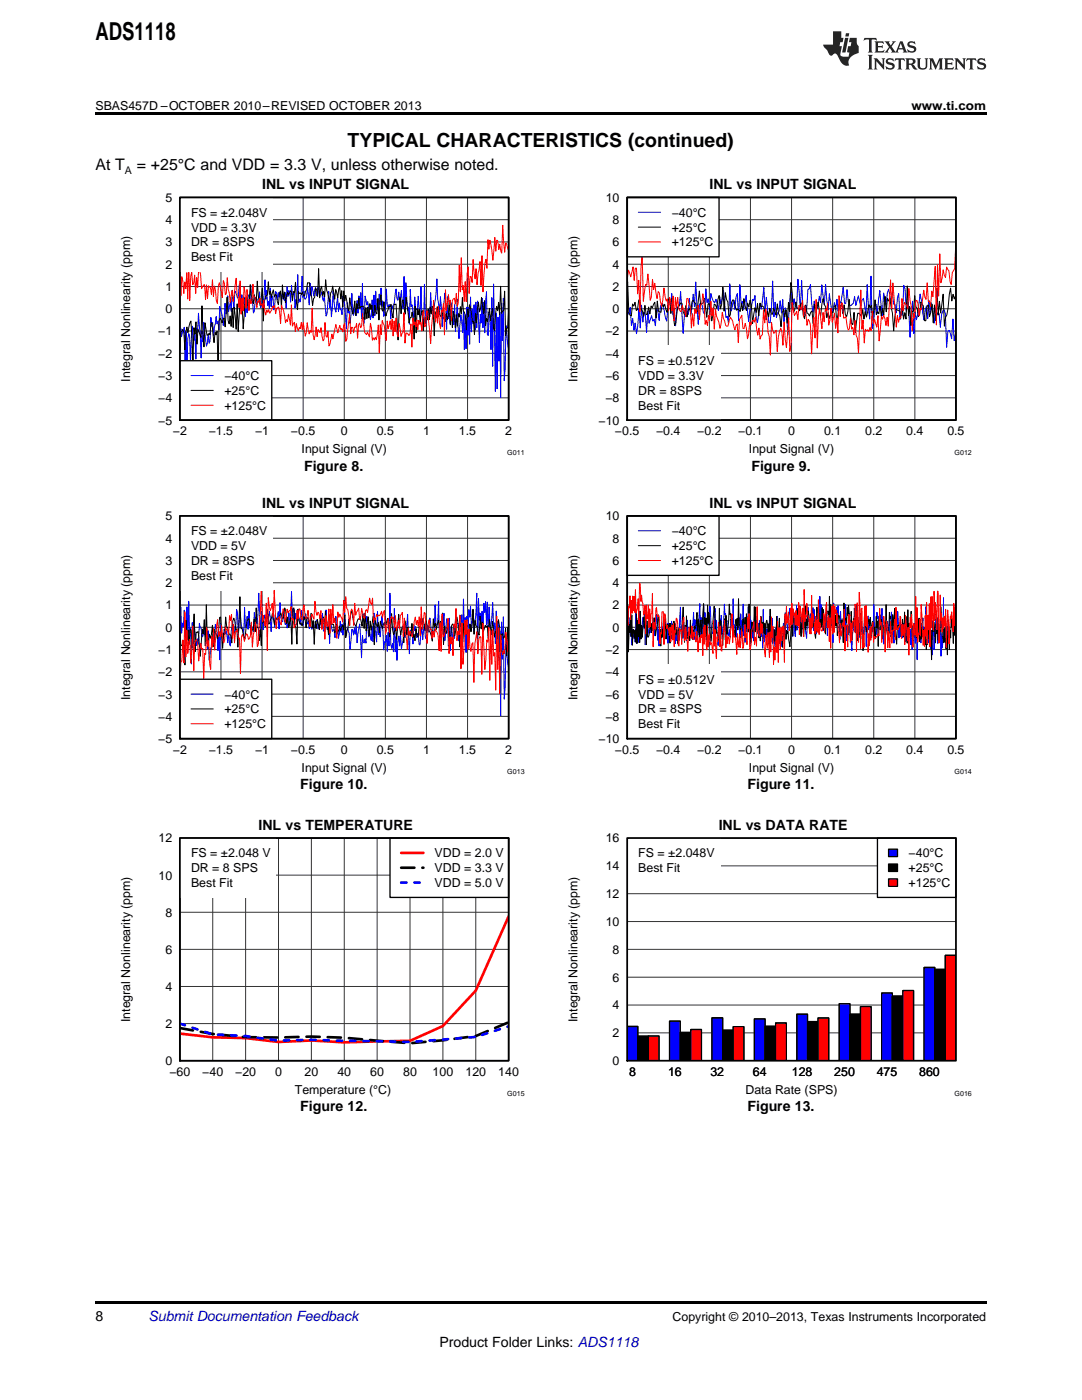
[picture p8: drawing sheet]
<svg xmlns="http://www.w3.org/2000/svg" width="216mm" height="279mm" viewBox="0 0 216 279" stroke-linecap="round" stroke-linejoin="round" font-family="sans-serif">
<defs><g id="words">
<text font-size="4.9" x="19" y="7.9">ADS1118</text>
<text font-size="3.9" x="69.4" y="29.3">TYPICAL CHARACTERISTICS (continued)</text>
<g font-size="3.2">
<text x="19" y="34">At T</text>
<text x="27.3" y="34">= +25°C and VDD = 3.3 V, unless otherwise noted.</text>
</g>
<g font-size="2.8">
<text x="52.3" y="37.7">INL vs INPUT SIGNAL</text>
<text x="141.6" y="37.7">INL vs INPUT SIGNAL</text>
<text x="60.7" y="93.9">Figure 8.</text>
<text x="149.9" y="93.9">Figure 9.</text>
<text x="52.3" y="101.3">INL vs INPUT SIGNAL</text>
<text x="141.6" y="101.3">INL vs INPUT SIGNAL</text>
<text x="59.9" y="157.5">Figure 10.</text>
<text x="149.2" y="157.5">Figure 11.</text>
<text x="51.6" y="165.6">INL vs TEMPERATURE</text>
<text x="143.4" y="165.6">INL vs DATA RATE</text>
<text x="59.9" y="221.8">Figure 12.</text>
<text x="149.2" y="221.8">Figure 13.</text>
<text x="19" y="263.6">8</text>
<text x="87.7" y="268.9">Product Folder Links: ADS1118</text>
</g>
<text font-size="2.8" fill="#0000c8" x="29.6" y="263.6">Submit Documentation Feedback</text>
<g font-size="2.5">
<text x="19" y="21.9">SBAS457D –OCTOBER 2010–REVISED OCTOBER 2013</text>
<text x="181.9" y="21.9">www.ti.com</text>
<text x="33" y="40.3">5</text>
<text x="120.9" y="40.3">10</text>
<text x="33" y="44.7">4</text>
<text x="38.1" y="43.3">FS = ±2.048V</text>
<text x="38.1" y="46.2">VDD = 3.3V</text>
<text x="122.2" y="44.7">8</text>
<text x="134" y="43.3">−40°C</text>
<text x="134" y="46.2">+25°C</text>
<text x="33" y="53.6">2</text>
<text x="33" y="49.2">3</text>
<text x="38.1" y="49.2">DR = 8SPS</text>
<text x="38.1" y="52.1">Best Fit</text>
<text x="122.2" y="53.6">4</text>
<text x="122.2" y="49.2">6</text>
<text x="134" y="49.2">+125°C</text>
<text x="33" y="58.1">1</text>
<text x="122.2" y="58.1">2</text>
<text x="33" y="62.5">0</text>
<text x="122.2" y="62.5">0</text>
<text x="31.6" y="71.4">−2</text>
<text x="31.6" y="67">−1</text>
<text x="120.8" y="71.4">−4</text>
<text x="120.8" y="67">−2</text>
<text x="26" y="76.2" transform="rotate(-90 26 76.2)">Integral Nonlinearity (ppm)</text>
<text x="31.6" y="75.8">−3</text>
<text x="44.8" y="75.8">−40°C</text>
<text x="115.2" y="76.2" transform="rotate(-90 115.2 76.2)">Integral Nonlinearity (ppm)</text>
<text x="120.8" y="75.8">−6</text>
<text x="127.4" y="72.9">FS = ±0.512V</text>
<text x="127.4" y="75.8">VDD = 3.3V</text>
<text x="31.6" y="80.3">−4</text>
<text x="44.8" y="78.8">+25°C</text>
<text x="44.8" y="81.8">+125°C</text>
<text x="120.8" y="80.3">−8</text>
<text x="127.4" y="78.8">DR = 8SPS</text>
<text x="127.4" y="81.8">Best Fit</text>
<text x="31.6" y="84.7">−5</text>
<text x="34.5" y="86.9">−2</text>
<text x="41.7" y="86.9">−1.5</text>
<text x="50.9" y="86.9">−1</text>
<text x="58.1" y="86.9">−0.5</text>
<text x="68" y="86.9">0</text>
<text x="75.2" y="86.9">0.5</text>
<text x="84.4" y="86.9">1</text>
<text x="91.6" y="86.9">1.5</text>
<text x="100.8" y="86.9">2</text>
<text x="119.4" y="84.7">−10</text>
<text x="122.7" y="86.9">−0.5</text>
<text x="130.9" y="86.9">−0.4</text>
<text x="139.1" y="86.9">−0.2</text>
<text x="147.3" y="86.9">−0.1</text>
<text x="157.3" y="86.9">0</text>
<text x="164.4" y="86.9">0.1</text>
<text x="172.6" y="86.9">0.2</text>
<text x="180.8" y="86.9">0.4</text>
<text x="189" y="86.9">0.5</text>
<text x="60.2" y="90.4">Input Signal (V)</text>
<text x="149.4" y="90.4">Input Signal (V)</text>
<text x="33" y="103.9">5</text>
<text x="38.1" y="106.8">FS = ±2.048V</text>
<text x="120.9" y="103.9">10</text>
<text x="134" y="106.8">−40°C</text>
<text x="33" y="112.7">3</text>
<text x="33" y="108.3">4</text>
<text x="38.1" y="109.8">VDD = 5V</text>
<text x="38.1" y="112.7">DR = 8SPS</text>
<text x="122.2" y="112.7">6</text>
<text x="122.2" y="108.3">8</text>
<text x="134" y="109.8">+25°C</text>
<text x="134" y="112.7">+125°C</text>
<text x="33" y="117.2">2</text>
<text x="38.1" y="115.7">Best Fit</text>
<text x="122.2" y="117.2">4</text>
<text x="33" y="121.6">1</text>
<text x="122.2" y="121.6">2</text>
<text x="31.6" y="130.5">−1</text>
<text x="33" y="126.1">0</text>
<text x="120.8" y="130.5">−2</text>
<text x="122.2" y="126.1">0</text>
<text x="31.6" y="135">−2</text>
<text x="120.8" y="135">−4</text>
<text x="127.4" y="136.4">FS = ±0.512V</text>
<text x="26" y="139.7" transform="rotate(-90 26 139.7)">Integral Nonlinearity (ppm)</text>
<text x="31.6" y="143.9">−4</text>
<text x="31.6" y="139.4">−3</text>
<text x="44.8" y="139.4">−40°C</text>
<text x="44.8" y="142.4">+25°C</text>
<text x="115.2" y="139.7" transform="rotate(-90 115.2 139.7)">Integral Nonlinearity (ppm)</text>
<text x="120.8" y="143.9">−8</text>
<text x="120.8" y="139.4">−6</text>
<text x="127.4" y="139.4">VDD = 5V</text>
<text x="127.4" y="142.4">DR = 8SPS</text>
<text x="31.6" y="148.3">−5</text>
<text x="44.8" y="145.3">+125°C</text>
<text x="119.4" y="148.3">−10</text>
<text x="127.4" y="145.3">Best Fit</text>
<text x="34.5" y="150.5">−2</text>
<text x="41.7" y="150.5">−1.5</text>
<text x="50.9" y="150.5">−1</text>
<text x="58.1" y="150.5">−0.5</text>
<text x="60.2" y="154">Input Signal (V)</text>
<text x="68" y="150.5">0</text>
<text x="75.2" y="150.5">0.5</text>
<text x="84.4" y="150.5">1</text>
<text x="91.6" y="150.5">1.5</text>
<text x="100.8" y="150.5">2</text>
<text x="122.7" y="150.5">−0.5</text>
<text x="130.9" y="150.5">−0.4</text>
<text x="139.1" y="150.5">−0.2</text>
<text x="147.3" y="150.5">−0.1</text>
<text x="149.4" y="154">Input Signal (V)</text>
<text x="157.3" y="150.5">0</text>
<text x="164.4" y="150.5">0.1</text>
<text x="172.6" y="150.5">0.2</text>
<text x="180.8" y="150.5">0.4</text>
<text x="189" y="150.5">0.5</text>
<text x="31.6" y="168.1">12</text>
<text x="38.1" y="171.1">FS = ±2.048 V</text>
<text x="86.7" y="171.1">VDD = 2.0 V</text>
<text x="120.9" y="173.7">14</text>
<text x="120.9" y="168.1">16</text>
<text x="127.4" y="171.1">FS = ±2.048V</text>
<text x="181.3" y="171.1">−40°C</text>
<text x="31.6" y="175.5">10</text>
<text x="38.1" y="174.1">DR = 8 SPS</text>
<text x="38.1" y="177">Best Fit</text>
<text x="86.7" y="174.1">VDD = 3.3 V</text>
<text x="86.7" y="177">VDD = 5.0 V</text>
<text x="120.9" y="179.2">12</text>
<text x="127.4" y="174.1">Best Fit</text>
<text x="181.3" y="174.1">+25°C</text>
<text x="181.3" y="177">+125°C</text>
<text x="33" y="182.9">8</text>
<text x="120.9" y="184.8">10</text>
<text x="33" y="190.4">6</text>
<text x="122.2" y="190.4">8</text>
<text x="33" y="197.8">4</text>
<text x="122.2" y="195.9">6</text>
<text x="122.2" y="201.5">4</text>
<text x="26" y="204" transform="rotate(-90 26 204)">Integral Nonlinearity (ppm)</text>
<text x="33" y="205.2">2</text>
<text x="115.2" y="204" transform="rotate(-90 115.2 204)">Integral Nonlinearity (ppm)</text>
<text x="122.2" y="207">2</text>
<text x="33" y="212.6">0</text>
<text x="33.8" y="214.7">−60</text>
<text x="40.4" y="214.7">−40</text>
<text x="46.9" y="214.7">−20</text>
<text x="54.9" y="214.7">0</text>
<text x="60.8" y="214.7">20</text>
<text x="67.3" y="214.7">40</text>
<text x="73.9" y="214.7">60</text>
<text x="80.4" y="214.7">80</text>
<text x="86.3" y="214.7">100</text>
<text x="92.9" y="214.7">120</text>
<text x="99.4" y="214.7">140</text>
<text x="122.2" y="212.6">0</text>
<text x="125.5" y="214.7">8</text>
<text x="133.3" y="214.7">16</text>
<text x="141.8" y="214.7">32</text>
<text x="150.2" y="214.7">64</text>
<text x="158" y="214.7">128</text>
<text x="166.5" y="214.7">250</text>
<text x="174.9" y="214.7">475</text>
<text x="183.4" y="214.7">860</text>
<text x="58.8" y="218.3">Temperature (°C)</text>
<text x="148.8" y="218.3">Data Rate (SPS)</text>
<text x="134.2" y="263.6">Copyright © 2010–2013, Texas Instruments Incorporated</text>
</g>
<text font-size="2.1" x="24.9" y="34.6">A</text>
<g font-size="1.4">
<text x="101.2" y="90.9">G011</text>
<text x="190.5" y="90.9">G012</text>
<text x="101.2" y="154.5">G013</text>
<text x="190.5" y="154.5">G014</text>
<text x="101.2" y="218.7">G015</text>
<text x="190.5" y="218.7">G016</text>
</g>
</g></defs>
<path d="M19 259.7h177.8v.5h-177.8z" fill="#000"/>
<g fill="#fff">
<path d="M66.9 223.5h.3v.7h-.3z"/>
<path d="M156.1 223.5h.4v.7h-.4z"/>
</g>
<path d="M35.9 167.2h65.6v44.5h-65.6z" fill="none" stroke="#000" stroke-width=".26"/>
<g fill="none" stroke="#333" stroke-width=".2">
<path d="M35.9 167.2h65.6v44.5h-65.6zM35.9 174.7h65.6M42.4 167.2v44.5M49 167.2v44.5M55.6 167.2v44.5M62.1 167.2v44.5M68.7 167.2v44.5M75.3 167.2v44.5M81.8 167.2v44.5M88.4 167.2v44.5M94.9 167.2v44.5M35.9 196.9h65.6"/>
<path d="M35.9 189.5h65.6M35.9 182.1h65.6M35.9 204.3h65.6"/>
</g>
<path d="M101.5 182.9l-6.6 14.8-6.5 7.1-6.6 2.9-13.1 .3-6.6-.3-6.5 .2-6.6-.7-6.6-.2-6.5-.7" fill="none" stroke="#f00" stroke-width=".53"/>
<path d="M35.9 205.2l6.5 1.2 6.6 .6 6.6 .1 6.5-.2 6.6 .2 13.1 1.1 6.6-.6 6.5-.8 6.6-2.8" fill="none" stroke="#000" stroke-width=".53" stroke-dasharray="2.6 1.6"/>
<path d="M35.9 204.3l6.5 2.1 6.6 .4 6.6 .9 6.5-.2 19.7 .4 13.1-1 6.6-2.1" fill="none" stroke="#00f" stroke-width=".53" stroke-dasharray="1.1 1.6"/>
<path d="M77.8 167.2h23.7v11.9h-23.7z" fill="#fff"/>
<path d="M77.8 167.2h23.7v11.9h-23.7z" fill="none" stroke="#000" stroke-width=".26"/>
<path d="M80 170.2h4.5" fill="none" stroke="#f00" stroke-width=".53"/>
<path d="M80 173.2h4.5" fill="none" stroke="#000" stroke-width=".53" stroke-dasharray="2.6 1.6"/>
<path d="M80 176.1h4.5" fill="none" stroke="#00f" stroke-width=".53" stroke-dasharray="1.1 1.6"/>
<path d="M35.9 167.2h19.1v11.9h-19.1z" fill="#fff"/>
<path d="M35.9 167.2h65.6v44.5h-65.6z" fill="none" stroke="#000" stroke-width=".35"/>
<path d="M125.1 204.9h2.2v6.8h-2.2z" fill="#00f"/>
<path d="M125.1 204.9h2.2v6.8h-2.2zM127.3 206.8h2.1v4.9h-2.1z" fill="none" stroke="#000" stroke-width=".26"/>
<path d="M127.3 206.8h2.1v4.9h-2.1z" fill="#000"/>
<path d="M129.4 206.8h2.1v4.9h-2.1z" fill="#f00"/>
<path d="M129.4 206.8h2.1v4.9h-2.1z" fill="none" stroke="#000" stroke-width=".26"/>
<path d="M133.6 203.8h2.1v7.9h-2.1z" fill="#00f"/>
<path d="M133.6 203.8h2.1v7.9h-2.1zM135.7 206.1h2.1v5.6h-2.1z" fill="none" stroke="#000" stroke-width=".26"/>
<path d="M135.7 206.1h2.1v5.6h-2.1z" fill="#000"/>
<path d="M137.8 205.5h2.2v6.2h-2.2z" fill="#f00"/>
<path d="M137.8 205.5h2.2v6.2h-2.2z" fill="none" stroke="#000" stroke-width=".26"/>
<path d="M142.1 203.1h2.1v8.6h-2.1z" fill="#00f"/>
<path d="M142.1 203.1h2.1v8.6h-2.1zM144.2 205.6h2.1v6.1h-2.1z" fill="none" stroke="#000" stroke-width=".26"/>
<path d="M144.2 205.6h2.1v6.1h-2.1z" fill="#000"/>
<path d="M146.3 204.9h2.1v6.8h-2.1z" fill="#f00"/>
<path d="M146.3 204.9h2.1v6.8h-2.1z" fill="none" stroke="#000" stroke-width=".26"/>
<path d="M150.5 203.4h2.2v8.3h-2.2z" fill="#00f"/>
<path d="M150.5 203.4h2.2v8.3h-2.2zM152.7 204.8h2.1v6.9h-2.1z" fill="none" stroke="#000" stroke-width=".26"/>
<path d="M152.7 204.8h2.1v6.9h-2.1z" fill="#000"/>
<path d="M154.8 204.2h2.1v7.5h-2.1z" fill="#f00"/>
<path d="M154.8 204.2h2.1v7.5h-2.1z" fill="none" stroke="#000" stroke-width=".26"/>
<path d="M159 202.4h2.1v9.3h-2.1z" fill="#00f"/>
<path d="M159 202.4h2.1v9.3h-2.1zM161.1 203.9h2.1v7.8h-2.1z" fill="none" stroke="#000" stroke-width=".26"/>
<path d="M161.1 203.9h2.1v7.8h-2.1z" fill="#000"/>
<path d="M163.2 203.2h2.2v8.5h-2.2z" fill="#f00"/>
<path d="M163.2 203.2h2.2v8.5h-2.2z" fill="none" stroke="#000" stroke-width=".26"/>
<path d="M167.5 200.3h2.1v11.4h-2.1z" fill="#00f"/>
<path d="M167.5 200.3h2.1v11.4h-2.1zM169.6 202.4h2.1v9.3h-2.1z" fill="none" stroke="#000" stroke-width=".26"/>
<path d="M169.6 202.4h2.1v9.3h-2.1z" fill="#000"/>
<path d="M171.7 200.9h2.1v10.8h-2.1z" fill="#f00"/>
<path d="M171.7 200.9h2.1v10.8h-2.1z" fill="none" stroke="#000" stroke-width=".26"/>
<path d="M175.9 198.2h2.2v13.5h-2.2z" fill="#00f"/>
<path d="M175.9 198.2h2.2v13.5h-2.2zM178.1 198.8h2.1v12.9h-2.1z" fill="none" stroke="#000" stroke-width=".26"/>
<path d="M178.1 198.8h2.1v12.9h-2.1z" fill="#000"/>
<path d="M180.2 197.7h2.1v14h-2.1z" fill="#f00"/>
<path d="M180.2 197.7h2.1v14h-2.1z" fill="none" stroke="#000" stroke-width=".26"/>
<path d="M184.4 193.1h2.1v18.6h-2.1z" fill="#00f"/>
<path d="M184.4 193.1h2.1v18.6h-2.1zM186.5 193.5h2.1v18.2h-2.1z" fill="none" stroke="#000" stroke-width=".26"/>
<path d="M186.5 193.5h2.1v18.2h-2.1z" fill="#000"/>
<path d="M188.6 190.7h2.1v21h-2.1z" fill="#f00"/>
<path d="M188.6 190.7h2.1v21h-2.1z" fill="none" stroke="#000" stroke-width=".26"/>
<path d="M125.1 178.4h65.6M125.1 172.8h65.6M125.1 167.2h65.6M125.1 195h65.6M125.1 189.5h65.6M125.1 183.9h65.6M125.1 211.7h65.6M125.1 206.1h65.6M125.1 200.6h65.6" fill="none" stroke="#333" stroke-width=".2"/>
<path d="M125.1 204.9h2.2v6.8h-2.2z" fill="#00f"/>
<path d="M125.1 204.9h2.2v6.8h-2.2zM127.3 206.8h2.1v4.9h-2.1z" fill="none" stroke="#000" stroke-width=".26"/>
<path d="M127.3 206.8h2.1v4.9h-2.1z" fill="#000"/>
<path d="M129.4 206.8h2.1v4.9h-2.1z" fill="#f00"/>
<path d="M129.4 206.8h2.1v4.9h-2.1z" fill="none" stroke="#000" stroke-width=".26"/>
<path d="M133.6 203.8h2.1v7.9h-2.1z" fill="#00f"/>
<path d="M133.6 203.8h2.1v7.9h-2.1zM135.7 206.1h2.1v5.6h-2.1z" fill="none" stroke="#000" stroke-width=".26"/>
<path d="M135.7 206.1h2.1v5.6h-2.1z" fill="#000"/>
<path d="M137.8 205.5h2.2v6.2h-2.2z" fill="#f00"/>
<path d="M137.8 205.5h2.2v6.2h-2.2z" fill="none" stroke="#000" stroke-width=".26"/>
<path d="M142.1 203.1h2.1v8.6h-2.1z" fill="#00f"/>
<path d="M142.1 203.1h2.1v8.6h-2.1zM144.2 205.6h2.1v6.1h-2.1z" fill="none" stroke="#000" stroke-width=".26"/>
<path d="M144.2 205.6h2.1v6.1h-2.1z" fill="#000"/>
<path d="M146.3 204.9h2.1v6.8h-2.1z" fill="#f00"/>
<path d="M146.3 204.9h2.1v6.8h-2.1z" fill="none" stroke="#000" stroke-width=".26"/>
<path d="M150.5 203.4h2.2v8.3h-2.2z" fill="#00f"/>
<path d="M150.5 203.4h2.2v8.3h-2.2zM152.7 204.8h2.1v6.9h-2.1z" fill="none" stroke="#000" stroke-width=".26"/>
<path d="M152.7 204.8h2.1v6.9h-2.1z" fill="#000"/>
<path d="M154.8 204.2h2.1v7.5h-2.1z" fill="#f00"/>
<path d="M154.8 204.2h2.1v7.5h-2.1z" fill="none" stroke="#000" stroke-width=".26"/>
<path d="M159 202.4h2.1v9.3h-2.1z" fill="#00f"/>
<path d="M159 202.4h2.1v9.3h-2.1zM161.1 203.9h2.1v7.8h-2.1z" fill="none" stroke="#000" stroke-width=".26"/>
<path d="M161.1 203.9h2.1v7.8h-2.1z" fill="#000"/>
<path d="M163.2 203.2h2.2v8.5h-2.2z" fill="#f00"/>
<path d="M163.2 203.2h2.2v8.5h-2.2z" fill="none" stroke="#000" stroke-width=".26"/>
<path d="M167.5 200.3h2.1v11.4h-2.1z" fill="#00f"/>
<path d="M167.5 200.3h2.1v11.4h-2.1zM169.6 202.4h2.1v9.3h-2.1z" fill="none" stroke="#000" stroke-width=".26"/>
<path d="M169.6 202.4h2.1v9.3h-2.1z" fill="#000"/>
<path d="M171.7 200.9h2.1v10.8h-2.1z" fill="#f00"/>
<path d="M171.7 200.9h2.1v10.8h-2.1z" fill="none" stroke="#000" stroke-width=".26"/>
<path d="M175.9 198.2h2.2v13.5h-2.2z" fill="#00f"/>
<path d="M175.9 198.2h2.2v13.5h-2.2zM178.1 198.8h2.1v12.9h-2.1z" fill="none" stroke="#000" stroke-width=".26"/>
<path d="M178.1 198.8h2.1v12.9h-2.1z" fill="#000"/>
<path d="M180.2 197.7h2.1v14h-2.1z" fill="#f00"/>
<path d="M180.2 197.7h2.1v14h-2.1z" fill="none" stroke="#000" stroke-width=".26"/>
<path d="M184.4 193.1h2.1v18.6h-2.1z" fill="#00f"/>
<path d="M184.4 193.1h2.1v18.6h-2.1zM186.5 193.5h2.1v18.2h-2.1z" fill="none" stroke="#000" stroke-width=".26"/>
<path d="M186.5 193.5h2.1v18.2h-2.1z" fill="#000"/>
<path d="M188.6 190.7h2.1v21h-2.1z" fill="#f00"/>
<path d="M188.6 190.7h2.1v21h-2.1z" fill="none" stroke="#000" stroke-width=".26"/>
<path d="M175.1 167.2h15.7v11.9h-15.7z" fill="#fff"/>
<path d="M175.1 167.2h15.7v11.9h-15.7z" fill="none" stroke="#000" stroke-width=".26"/>
<path d="M177.3 169.5h1.8v1.5h-1.8z" fill="#00f"/>
<path d="M177.3 169.5h1.8v1.5h-1.8zM177.3 172.4h1.8v1.5h-1.8z" fill="none" stroke="#000" stroke-width=".26"/>
<path d="M177.3 172.4h1.8v1.5h-1.8z" fill="#000"/>
<path d="M177.3 175.4h1.8v1.5h-1.8z" fill="#f00"/>
<path d="M177.3 175.4h1.8v1.5h-1.8z" fill="none" stroke="#000" stroke-width=".26"/>
<path d="M125.1 167.2h18.6v8.9h-18.6z" fill="#fff"/>
<path d="M125.1 167.2h65.6v44.5h-65.6z" fill="none" stroke="#000" stroke-width=".35"/>
<g fill="#fff">
<path d="M66.9 159.2h.3v.7h-.3z"/>
<path d="M156.1 159.2h.4v.7h-.4z"/>
</g>
<path d="M35.9 103h65.6v44.4h-65.6z" fill="none" stroke="#000" stroke-width=".26"/>
<g fill="none" stroke="#333" stroke-width=".2">
<path d="M35.9 103h65.6v44.4h-65.6zM35.9 116.3h65.6M35.9 111.9h65.6M35.9 107.4h65.6M44.1 103v44.4M52.3 103v44.4M60.5 103v44.4M68.7 103v44.4M76.9 103v44.4M85.1 103v44.4M93.3 103v44.4M35.9 138.5h65.6"/>
<path d="M35.9 134.1h65.6M35.9 129.6h65.6M35.9 125.2h65.6M35.9 120.7h65.6M35.9 143h65.6"/>
</g>
<path d="M35.9 128l.2-6.9 .1 5.2 .2-2 .2 .8 .2-3.3 .1 5.3 .4-6 .2 6.3 .2-7.4 .1 6.7 .2-1.3 .2 7.1 .2-8.2 .1 5.1 .2-5.4 .6 4.8 .1-1.3 .2 1.1 .2-4.2 .2 .8 .1 .2 .2 1.7 .2-.1 .2-1.3 .1 1 .2-1.3 .4 4.1 .2-3.6 .1 5.9 .2-.5 .2-2 .2-.3 .1-2.4h.2l.2 1.4 .2-3.4 .3 1.4 .2 3.8 .2-3.4 .1 5.3 .2-7.3 .4 3.5 .2-.1 .1-2.3 .2 1.1 .2-.7 .2 .6 .1 1.8 .2-2.6 .2 2.9 .2 .3 .3-4.2 .2 .8 .2-.6 .2 1.7 .3-5 .2 .7 .2 4.5 .3-4.7 .2 2.2 .2 1.1 .1 .1 .2 1.7 .2-6 .2 4 .2-.3 .1-1.9 .2 2.6 .2-3.6 .2 3h.3l.4 1 .1-3.7 .2 2.7 .2-1.8 .2 1.3 .3-6.1 .4 8.7 .2-5 .3 3.6 .4-3 .1 1.6 .2-1.6 .2 .7 .2-.1 .1-1.4 .4 4.1 .2-2.7h.2l.1-.6 .2 2.4 .2-1.4 .3-.1 .2-1.5 .2 3.4 .2-5.2 .1 2.9 .2 .8 .2 .1 .2-2.3 .2 2.1 .1 .8 .2-1.3 .2 1.9 .3-3 .2 2.5 .4-6.7 .1 5.2 .2 .2 .2-1.9 .2 2 .2-1.2 .1 2.3 .4-1.5 .3 1.5 .2-2.9 .2 2.5 .2 .5 .1-1.8 .2 .6 .2-1.1 .4 2 .1-.5 .2 1.5 .2-.8 .3 .9 .2-.8 .4 .3 .3-1.3 .2 .1 .2 1.6 .2-.8 .1 .1 .6-2.4 .1 3.5 .4 .2 .2-4.4 .1 3.9h.2l.2-.5 .2 3.3 .2-4.3 .3 1.9 .2-.3h.2l.1 1.5 .2-4.2 .2 3.7 .2-1.9 .1 2.6 .4-3.4 .2 2.2 .2-1.7 .1 2.2 .4-4.4 .2 3.8 .1 .7 .2-1.7 .4 1.2 .1 3.3 .4-4h.2l.1 1.1 .2-1.4 .2 1.3 .2-1.6 .2 3.3 .5-3.8 .3 6.8 .2-4.5 .2 1.4 .2 .1 .1-.8 .2 .8 .2-5.3 .4 4.1 .1-1.6 .4 2.3 .2-2.7 .1 2.9 .2-5.7 .2 3.2 .3 2.6 .2-6 .2 4.5 .2-.8 .2 1.3 .3-4.1 .4 6.7 .1-1.6 .2 .1 .2-1.4 .2 3.2 .1-3.8 .2 2.7 .2-10.5 .2 10.1 .2 .9 .1-1 .2 1.7 .2-8.6 .2 8.6 .1-3 .2 4.7 .2-3.9 .2-1 .1 2 .2-2.4 .2 3 .4-2 .1-2.2 .2 1.9 .5-4.6 .4 7.9 .2-4.8 .1 .6 .2-.2 .2 2.4 .2-3.8 .2 1.2 .1-.8 .2 2.1 .2-.8 .2 .3 .1 2h.2l.4-3.3 .1 2.3 .4-3.1 .2 2.5 .2 .4 .1-2.7 .2 1.4 .4-2.9 .3 3.8 .2-1.2 .3 .4 .2-5.6 .2 4h.2l.1-.4 .2-4.3 .2 9.7 .2-4.6 .2 .7 .1-2.7 .2 1.7 .2-2.4 .2 5.5 .3-4.4 .2 .2 .2 5.3 .1-5.6 .2 6.4 .2-4.7 .2 .3 .2 4.3 .1-4.9 .2 2.6 .2-3.9 .2 .8 .3 .1 .2 3.5 .2-5.2 .1 3.2 .2-3.2 .2 6.3 .2-9.5 .2 6.1 .1-2.3 .2 6.9 .2-7.2 .2 6.1 .1-7.4 .2 1.4 .2-2.1 .2 4.2 .3-3.4 .2 4.3 .4-3.4 .1-4.3 .2 12 .2-10.9 .2 4.3 .1-1.4 .2 1.9 .2-2.3 .2 4 .1-5.6 .2 1.8 .2-2.1 .2 4.6 .2-4.5 .1 6.8 .2-5.9 .2 4.1 .3-1.8 .2-3.1 .2 4.8 .2-.8 .1 4.1 .2-6.5 .2 6.2 .2-4.2 .2 8 .1-6 .2 17 .2-18.8 .2 7.4 .1-8.4 .2 16.4 .2-2.2 .2-8.7 .5 4.7" fill="none" stroke="#00f" stroke-width=".2"/>
<path d="M35.9 126.1l.2 2.6 .2 .2 .4-1.1 .2 4.9 .2-8.9 .2 3.9 .2-2 .2 2.9 .2-3h.2l.2 3.3 .4-6.4 .2 7.5 .2-3.8h.2l.2-.2 .5 5 .4-5.5 .2 1 .2-2.8 .2 5.2 .2-8.2 .2 7.6 .2 .3 .2-2 .2 .8 .4-2.6 .2 4.3 .2-3.6 .6 2 .4-4.3 .2-.1 .4 6.3 .2-3 .2 .3 .2-3.6 .2 2 .2 .2 .2 1.2 .4 .3 .2 1.5 .3-4.4 .2-.5 .4 2.3 .2-.2 .2 3.6 .4-10 .2 6.3h.2l.4 1.8 .2 .2 .4-3.5 .4-.4 .4 3.1 .2-1 .2 .1 .2-2.2 .2 2.5 .2-4.7 .2 3.9 .2 .1 .2 2.5 .2-2.1 .2 3.1 .2-6.3 .2 1.7 .2-.1 .3 1 .4-3.6 .2 3h.2l.6-2.2 .4 2.4 .2-1.6 .2 .4h.4l.4-1.2 .4 1.2 .2-.3 .2-1.9 .2 .6 .2 2.5 .2-1.3 .2 2.1 .4-1.9 .2 5.3 .2-7.1 .2-.2 .2 3.7 .2 .1 .2 3.4 .3-6.9 .4 2.9 .2-.2 .2 .6 .4-1.7 .2 .3 .2 1.8 .2-2 .2-.1 .2 1.1 .2 .1 .2-2 .2 2.9 .2-1.4 .2 4.7 .2-4.6 .2 1.4 .2-1.8 .4 2 .2-2.7 .2 1.9 .4-1.7 .2 1.9 .2-3 .6 4.6 .2-3.9 .3 2 .2-.1h.4l.2 1.7 .2-.4 .2-1.3 .2 1.3 .2 .1 .2-1 .2 .9 .4-1.2 .2 1 .2-3 .2 4.5 .2-1.4 .2-.1 .2-2.2 .2 .1 .4-1.7 .4 2.4 .4 .7 .4-1.5h.2l.2-.4 .4 1.9 .2-2.5 .3 2.9 .2-3.1 .2 3.6 .4-2.8 .2 3.8 .2-3 .2 1.9 .4-2.8 .2 5.7 .2-4.8 .4 1.2 .2-.8 .2 1.9 .2-2.3 .4 1.5 .4-1.2 .2 1.1 .4-1.9 .4 3.7 .4-4.6 .2 3.2 .2 1 .5-1.4 .2 2.3 .4-5 .4 4.1 .4-1.8 .2 3.4 .2-4.4 .4 2.8 .2-1.6 .2 1.1 .2 .1 .2 .7 .2-2.6 .2 2.8 .2-.6 .2 1.3 .2-2.4 .2 1.5 .2 .2 .2-2.1 .2 .2 .2-1.8 .2 1.2 .2-1.3 .4 2.5 .2-2 .2 1 .2 .1 .7 1.9 .2 1 .2-4.4 .2 1.6 .2-.7 .2 1.2 .4-1.8 .2 1.5 .2-1.3 .2 1.8 .2-3.5 .2 6.3 .2-3.6 .4 1.4 .2-2.1 .2 .2 .2 3.7 .2-.3 .2-3.1 .2-.3 .2 .5 .2 1.8 .4-3.7 .2 .9 .4 5.1 .2-2.4 .5 1.3 .2-3.6 .4 2.2 .4-.9 .2 1.9 .2-3.1 .2 1.6 .2-1.3 .2-3.2 .2 5 .2-2.8 .2 1.2h.2l.4 1.7 .2-3.7 .2 2.5 .2-1.4 .2 2 .4-1.3 .2 .3 .2-.2 .2 2.5 .2-3.7 .4 2.9 .2-2.6 .5 3.1 .8-3.4 .4 4.1 .2-1.2 .2-.1 .2 .9 .2-.3 .2-1.7 .2 5.4 .2-5.5 .2 7.2" fill="none" stroke="#000" stroke-width=".2"/>
<path d="M101.5 125.5l-.2 4.6-.4-3.9-.2 4.3-.2-.6-.2 .8-.4-4-.2 11.7-.2-13.1-.2 8.3-.2-10.6-.2 14.7-.2-7.4-.2 .6-.2-5.2-.2 6.9-.2-6.7-.2 9.9-.2-10.6-.2 3-.2-.5-.4 5.9-.4-9.2-.2 10.2-.2-7.5h-.2l-.2 .4-.1 3-.2-4.4-.4 2.3-.2 7.8-.2-7.9-.2 .2-.2 1.5-.2-.9-.2-3.6-.2 4-.2-5.8-.2 2.9-.2-2.8-.4 8.8-.2-8.3-.2 9.2-.2-10.7-.2 3.9-.2-.7-.2 1.9-.2-6.4-.2 3.8-.2-.8-.2 6.3-.2-3.7-.2 1.4-.2-1.4-.2 3.3-.2-7-.2 2-.8 1.7-.2-4.6-.2 7.5-.2-5.7-.2 5.6-.2-3-.2-.7-.4-.7-.2 1.6-.2-1.2-.2 1.5-.2-1.8h-.2l-.2-1.9-.2 .9-.2 3.8-.4-6.1h-.2l-.3 3.3-.2-4.5-.2 5.8-.2-3.8-.2 1.9-.2-1.2-.2 .9-.2-1.6-.6 4-.4-1.2-.2 .9-.2-1.4-.2 4.2-.6-6.2-.2 3.7-.2-4.9-.4 .6-.2 2.6-.2-1.6-.4 2.1-.2-3-.2 2.4-.2-2.1-.2 .3-.2-.5-.2 .7-.2 2.6-.2-2.8-.6 3-.2-4.6-.2 .2-.2 1.1-.2-1.2-.4 .9-.2-.2-.2 .3-.2-.4-.2 1-.2-.3-.2 1-.2-4.9-.2 1.3-.4-1.3-.4 2.8-.1-.5-.2 .1-.2 1.6-.2-.1-.4-1.8-.2 1.7-.2 .4-.2-2.2-.6 1.3-.2-2.3-.2 4.4-.2-2.6-.2-.7-.2 .5-.2 2.8-.4-3.1-.2-.3-.2-2.3-.2 3.1-.2-2.4-.2 4.4-.6-1.6-.2 .6-.2-1.1-.2 5.3-.4-4-.2 .9-.2-3.6-.2 3.9-.2-3-.2 4.8-.2-4.9-.2 3.6-.2-.1-.2-2.1-.2 4.6-.2-4.1-.2 .4-.2 1.8-.2-3.7-.2 1.5-.2-1-.2-.2-.2 .6-.4-2.8-.2 3.6-.3-1.1-.2 .6-.2 2-.4-3.3-.2 1.5-.2 .1-.2-.5-.2-2.2-.4 3-.2-.3-.2-1.8-.2-.1-.2 2-.2-1.7-.2 2.9h-.2l-.2 .6-.2-1.8-.2 .3-.2-2.7-.2 .8h-.2l-.2 .4-.2-.7-.4 2.6-.4-2.7-.4 3.2-.4-1.6-.4 .5-.2 1.9-.4-7.7-.2 5.3-.2-2.7-.4 1.5-.4-2.6-.2 10.5-.2-9.4-.2 4.5-.4-2.1-.2 1.2-.2-6.9-.6 11.4-.1 .6-.2-4-.2-1-.6 5-.2-4.9-.2 2.7-.2 .6-.2 .1-.2-.9-.2-.2-.4 1.5-.4-1.4-.2 .5-.2 7.3-.2-7.1-.2 .2-.2-2-.2 .6-.2-.1-.2 2.3-.2-3.7-.2 2.8-.2-4.8-.2 1.2-.2-.9-.2 3.8-.2-1h-.2l-.2-.6-.2 2.8-.2 .4-.4-3.4-.2 2.1-.2-.9-.2 1-.2-3.4-.6 6-.2-4.2-.2 3.6-.2-2.1-.2 6.6-.2-1.2-.2-4.5-.2 1.1-.2-3.7-.2 5.3-.2-.2-.2 5-.2-6-.1 .1-.2-1.2-.4 3.6-.2-3.2-.2-1.1-.2 .1-.2 .6-.2 5.5-.2-8.9-.4 7.4-.2-4.7-.2 .4-.2 2.4-.2-4.6-.2 5.3-.2-9-.2 10.2-.2-4.6-.6 8.6" fill="none" stroke="#f00" stroke-width=".2"/>
<path d="M35.9 135.6h18.3v11.8h-18.3z" fill="#fff"/>
<path d="M35.9 135.6h18.3v11.8h-18.3z" fill="none" stroke="#000" stroke-width=".26"/>
<path d="M38.1 138.5h4.5" fill="none" stroke="#00f" stroke-width=".2"/>
<path d="M38.1 141.5h4.5" fill="none" stroke="#000" stroke-width=".2"/>
<path d="M38.1 144.4h4.5" fill="none" stroke="#f00" stroke-width=".2"/>
<path d="M35.9 103h18.6v14.8h-18.6z" fill="#fff"/>
<path d="M35.9 103h65.6v44.4h-65.6z" fill="none" stroke="#000" stroke-width=".35"/>
<path d="M125.1 103h65.6v44.4h-65.6z" fill="none" stroke="#000" stroke-width=".26"/>
<g fill="none" stroke="#333" stroke-width=".2">
<path d="M125.1 103h65.6v44.4h-65.6zM125.1 116.3h65.6M125.1 111.9h65.6M125.1 107.4h65.6M133.3 103v44.4M141.5 103v44.4M149.7 103v44.4M157.9 103v44.4M166.1 103v44.4M174.3 103v44.4M182.5 103v44.4M125.1 138.5h65.6"/>
<path d="M125.1 134.1h65.6M125.1 129.6h65.6M125.1 125.2h65.6M125.1 120.7h65.6M125.1 143h65.6"/>
</g>
<path d="M188.3 119.3l-.2 8.8-.1 1.2-.1-2.8-.1 4.4-.2-5.2-.1 1.2-.1-.2-.1-2.3-.2 4-.3-5.8-.2 4.7-.1-1.4-.1 3.7-.3-5.9-.1 7-.1-4.8-.1 3.6-.2-4.8-.1 3.5-.1-2.8-.1 2.8-.2-1.1-.1-.1-.2-5.9-.2 5-.2-.9-.1 2.6-.2-4.5-.1 3.1-.1-2-.1 3.9-.3-4.1-.1-.1-.1 2-.2-.3-.1 5.9-.2-7.3-.2 4-.1-4-.2 4.2-.2-1-.1 2-.1-4.8-.1 3.9-.2-3.1-.1 .1-.2 1.3-.2-1.9-.1 2.5-.1-2.3-.1 2.7-.2-4.6-.2 3.3-.1-2.3-.2 2.9-.2-2.7-.3 2.5-.1-2.2-.1 2.4-.3-5.3-.1 3-.3-.6-.1 2.5-.1-5.2-.1 6.6-.3-5.3-.1 4.4-.1-5.3-.2 5-.2-3.5-.3 3.4-.1-3-.1 .6h-.1l-.2 .3-.1-.2-.2 3.8-.4-7.1-.3 3.4-.1-2.1-.1 2.9-.3-2.6-.1 .5-.1-1.3-.1 4.4-.2 .2-.1-.1-.1-.9-.1-5.1-.2 5.4-.1-1.8-.1 .8-.1-.2-.3 2.6-.1-3.9-.1 2.1-.2-2.8-.2 1-.1 5.1-.2-5.1-.1 1.4-.1-2.3-.3 4.5-.1-2.4-.1 .9-.1-2-.2 .3-.1 2.9-.2-4-.2 1.7-.1-1.3-.1 .2-.3 2.4-.2-4.9-.1 4.4-.2-.1-.2 4.2-.5-7.3-.3 4.2-.1-2-.1 3.2-.3-7.2-.1 5.5-.1-2.9-.3 .1-.2 2-.3-3.4-.1 5.6-.4-6.7-.1 2-.1-1.7-.2 3.1-.1-1-.1 .5-.1-.2-.2-3.3-.1 7.9-.2-4.5-.3 1.4-.2-2.2-.2-.1-.2 4-.1-5-.2 3.1-.1-2.2-.1 .6-.1-.2-.2 2.7-.1-3.1-.1-.2-.1 2-.2-3.8-.1 3-.1-4.7-.1 5.5-.2-2.5-.1 .3-.1-.2-.1 .4-.2 4-.3-4.8-.2 4.1-.1-4.5-.1 3.8-.1-1.5-.2 1-.1-2.1-.1 2.6-.1-.2-.3-3.7-.2 6.2-.7-5-.1 3.1h-.1l-.2-.7-.1 1.5-.2-4.4-.3 3-.1-1.4-.1 2.2-.2-4.8-.2 6.1-.3-4.7-.2 4.7-.3-3.5-.2 .6-.1-2.7-.4 4.4-.4-1.9-.1-1.6-.1 4.6-.3-2.5-.2 4.7-.4-3.1-.1 .5-.2-.7-.1 1.8-.2-4.6-.2 3.9-.1-1.6-.1 3.9-.4-3.4-.1 2.7-.1-5.1-.3 4-.1 .1-.1-4.4-.3 5.4-.1-2.8-.1 2.2-.2-2.4-.2 .8-.1-1-.2 2.9-.1-6.6-.1 7.7-.1-4.8-.2 2.5-.2-3.2-.1 .3-.2 3.1-.1-2.8-.1 2.1-.1-2.4-.2 1.2-.1-1.2-.1 .7-.1-1.8-.2 4.9-.1-3.6-.1 3-.4-3.6-.1 2-.2-4.6-.1 5-.1-5-.1 4.9-.2-1.9-.1 1.9-.1-1.8-.1 4-.2-2.6-.1 1.3-.1-6.3-.1 5.5-.2-2.2-.1 1.3-.1-2.7-.1 4.8-.2-4.1-.1 2-.2-1.7-.3 3.7-.1-1.7-.1 .1-.2-.9h-.1l-.1-5.2-.1 6.2-.2-2.3-.1 1.4-.1-1.2-.1 3.6-.2-1.5-.2 1.2-.1-.6-.2-2.5-.1 .9-.4-4.1-.3 5.9-.2 .1-.1-3.8-.1 4.9-.1-4.2-.4 5.3-.4-5-.1 4.7-.1-7.1-.2 6.3-.1-1.5-.2 .2-.3-.9-.2-4.5-.7 7-.3-5.8-.2 2.2-.1-3.7-.1 6.3-.1-3.6-.2 3.6-.1-3.7-.1 3.5-.1-6.3-.4 6.2-.2-3-.2 3.9-.1-3.7-.2-.2-.1 3.9-.1-5.4-.3 2.9-.1 .3-.1-.4-.1 1.3-.2-.5-.1 1.8-.1-1.6-.1 .9-.2-3.1-.1 4-.1-1.5-.1 1.2-.3-.5-.1-4.1-.1 4.5-.2-2.6-.1 3.4-.2-7-.3 5.7-.2-1.3-.3 2.2-.1-2.3-.1 2.9-.3-2.9-.1 1.1-.1-2.1-.2 3-.1-3.5-.1 3.5-.1-2.8-.2 1.4-.1-.2-.1-1.5-.1 3.9-.2-3.9-.1 2.3-.1-2-.1-.1-.3 2.9-.1-4.3-.1 2.2-.3 .6-.1-.4-.1 1.6-.2-1.1-.1 2.8-.1-3.2-.1 2.1-.3-5.1-.5 4.2-.2-3.6-.2 2.6-.2-1.4-.1 1.7-.2-1.8-.5 2.8-.1-.2-.1-3.1-.2 4.8-.1-6.8-.1 3.5-.1-2.3-.2 .2-.2 3.9-.1-2.4-.2 2.7-.1-5.5-.1 6.2-.1-4.9-.2 3.8-.1-3.2-.1 4.5-.1-6.5-.2 6.2-.1-2.3-.1 1.6-.1-1.8-.2 .1-.1 3-.1-6-.1 4.3-.2-3.7-.1 2.9-.1-1.5-.1 5.4-.2-8.2-.1 7.5v-.7" fill="none" stroke="#00f" stroke-width=".2"/>
<path d="M125.1 127.7v1.7l.2-7.5 .1 8.2 .1-5.4 .2 1.5 .1-2.9 .1 3.7 .2-4.3 .1 6 .1-3 .2-.1 .1 1.8 .1-1.6 .2 2.3 .1-6.2 .1 6.5 .1-4.5 .2 3.2 .1-3.8 .1 4.9 .2-6.2 .1 5.5 .1-2.7 .2 2.4 .2-3.9 .2-.2 .1 2.3 .1-3.5 .2 6.8 .1-4.8 .1 3.1 .1 .2 .6-2.8 .1 1.8 .1-1.7 .3 1.4 .1-2.6 .3 3.6 .5-4.2 .3 5.1 .1-2.1 .2 3.2 .1-2.8 .1 1.1 .1-1.6 .2 .4 .1-.5 .1-.1 .2-2.2 .1 4.3 .3-2.9 .1 .1 .1 2 .2-2.3 .1 3.9 .1-3.9 .2 1.5 .1 .2 .1-1.4 .1 2.8 .2-3.5 .1 3.5 .1-3 .2 2.1 .1-1.1 .3 2.9 .1-2.9 .1 2.3 .3-2.2 .1 .1 .2 1.2 .2-5.7 .3 7 .1-3.4 .1 2.6 .2-4.5 .1 4.1 .3 .5 .1-1.2 .1 1.5 .2-4 .1 3.1 .1-.9 .2 1.6 .1-1.8 .1 .5 .2-1.3 .1 .4 .2-1.1 .2-2.1 .1 5.4 .1-3.9 .2 .2 .1 3.7 .3-3.9 .1 3 .4-6.2 .1 6.3 .2-3.5 .1 3.7 .1-3.6 .2 3.6 .1-6.3 .1 3.7 .1-2.2 .4 5.8 .7-7 .3 4.5 .2 .9 .3-.2 .1 1.5 .1-6.3 .2 7.1 .1-4.7 .4 5 .4-5.3 .1 4.2 .2-4.9 .1 3.8a23.9 23.9 0 0 0 .5-6l.4 4.1 .1-.9 .3 3.1 .3-1.2 .1 1.5 .1-3.6 .2 1.2 .1-1.4 .1 2.3 .2-6.2 .1 5.2h.1l.2 .9 .1-.1 .1 1.7 .3-3.7 .2 1.7 .2-2 .1 4.1 .1-4.8 .2 2.7 .1-1.3 .1 2.2 .2-5.5 .1 6.3 .1-1.3 .2 2.6 .1-4 .1 1.8 .2-1.9 .1 1.9 .1-4.9 .2 5 .1-5 .1 4.6 .1-2 .4 3.6 .2-3 .1 3.6 .1-4.9 .2 1.8 .1-.7 .1 1.2 .2-1.2 .1 2.4 .1-2.1 .2 2.8 .1-3.1 .1-.3 .3 3.2 .1-2.5 .1 4.8 .2-7.7 .1 6.6 .1-2.9 .2 1 .2-.8 .2 2.4 .1-2.2 .1 2.8 .3-5.4 .1 4.4 .2-.1 .2-4 .1 5.1 .2-2.7 .4 3.4 .1-3.9 .1 1.6 .2-3.9 .2 4.6 .2-1.8 .1 .7 .1-.5 .4 3.1 .3-4.7 .1 .3 .1 2.2 .2-4.6 .1 1.6 .4 1.9 .4-4.4 .1 2.7 .3-.6 .3 3.5 .2-4.7 .3 4.7 .2-6.1 .2 4.8 .1-2.2 .1 1.4 .3-3 .3 4.4 .1-1.5 .1 .7h.2l.1-3.1 .6 5 .3-6.2 .3 3.7 .1 .2 .1-2.6 .2 2.1 .1-1 .1 1.5 .2-3.8 .1 4.5 .1-4.1 .4 4.8 .1-4 .2-.4 .1 .2 .1-.3 .2 2.5 .1-5.5 .1 4.7 .2-3 .1 3.8 .1-2 .2 .2 .1 3.1 .1-2.7 .2 .2 .1-.6 .1 2.2 .2-3.1 .1 5 .2-4 .2 .1 .2 2.2 .3-1.4 .3 4.5 .1-7.9 .1 3.3 .2 .2 .1-.5 .1 1 .2-3.1 .1 1.7 .1-2 .4 6.7 .1-5.6 .3 3.4 .3-2 .2-.1 .2 2.9 .1-5.5 .3 7.2 .1-3.2 .1 2 .3-4.2 .5 7.3 .1-3.1 .2-1.1 .1 .1 .1-4.4 .3 4.9 .3-2.4 .1-.2 .1 1.3 .2-1.7 .2 4 .1-2.9 .2-.3 .1 2 .1-.9 .2 2.4 .2-4.5 .2 2.3 .1-1.4 .1 5.1 .2-5.1 .2-1 .2 2.8 .1-2.1 .1 3.9 .3-2.6 .1 .2 .1-.8 .2 1.8 .1-5.4 .1 5.1 .2 .9 .1 .1 .1-.2 .2-4.4 .1 1.3 .1-.5 .3 2.6 .1-2.9 .2 2.1 .2-3.4 .4 7.1 .3-3.8 .1 .2 .1-.3h.2l.1-.6 .1 3 .3-3.4 .3 3.5 .1-5 .1 5.3 .2-4.4 .2 5.3 .2-6.6 .1 5.2 .1-2.5 .3 .6 .1-3 .3 5.3 .1-2.4 .1 2.2 .3-2.5 .3 2.7 .1-2.9 .1 2.3 .3-3.3 .1 4.6 .1-2.7 .2 2.3 .1-2.5 .1 1.9 .3-1.3 .1-.1 .2 3.1 .1-3.9 .1 4.8 .2-2 .1 1 .3-4.2 .1 4 .1-4 .3 7.3 .1-5.9 .1 .3 .2-2 .1 .1 .3 4.1 .1-3.9 .1 2 .2-3.1 .1 4.5 .1-2.6 .3 .9 .1-5 .3 5.9 .1 .1 .1 1.1 .2-2.8 .1 2.8 .1-3.5 .2 4.8 .1-3.6 .1 4.8 .2-7 .2 5.9 .2-3.7 .1 1.4 .1-4.7 .4 5.8 .2-4 .1 2.3 .1 .2 .1-1.2 .1 2" fill="none" stroke="#000" stroke-width=".2"/>
<path d="M125.1 122.5l.2 2.3 .1-3.9 .2 .4 .1-2.4 .1 4.8 .2-3.9 .1 2.6 .2-3.5 .1 3 .1-2.9 .2 3.2 .1-4.5 .1 4.7 .3-1 .1-1.9 .2 5 .1-8.1 .1 .1 .2 3.5 .1-1.2 .4 3.9 .3-1.8 .1 5.6 .2-5.8 .1 2.8h.1l.2-2.8 .1 4.5 .1-3.7 .2 3.6 .1-2.6 .2-.2 .1-3.9 .1 10.7 .2-5 .2 1.5 .2-4.1 .1-.2 .1 1.5 .2 .3 .1-.3 .1 .3 .2 5.3 .1-2.1 .2 .2 .1-4.4h.3l.1 6.5 .1-6.1 .4 2.9 .2-.6 .4 2 .1-1.7 .2 2.9 .2-3.3 .2 3 .1-3.2 .1 4.6 .4-5.7 .3 .9 .1 4.4 .2 .2 .1-3.5 .2 .5 .1-.2 .1 2.9 .2-3.9 .2-1.5 .2 4.7 .1-.1 .1-2.7 .4 4.9 .3-4.8 .2 1.7 .1-.1 .1 .6 .2-2.5 .2 2.8 .2-1.6 .4 2 .1-2.1 .3 4.1 .1-2.3 .2-.5 .1 1 .1-1.6 .2 .5 .1-.7 .1 4.3 .2-5.6 .1 3.3 .1-3.8 .4 5 .2-4.7 .1 4.1 .2-2.2 .1-.4 .1 2.2 .2-.4h.1l.3 2.1 .1-6.5 .1 5 .2-3.3 .2 5.9 .2-4.4 .1 .9 .2-3.8 .2 4.9 .2-4.2 .1 4.9 .1 .1 .6-6.1 .2 5.5 .2-2.5 .1 1.6 .2-1.4 .2 1.5 .6-6 .1 5.7 .1-3.3 .2 2.2 .2 .1 .3 3.4 .2-4.1 .2 2.7 .2-2.5 .1 2.5 .3-3.7 .2 3.9 .4-4.7 .2 2.5 .1-.7 .2 2.2 .1-5.4 .1 2.1 .2-2.9 .1 7.2 .3-1.1 .1-2.8 .4-1.8 .1 4.7 .2-1.5 .3 1.7 .1-7.8 .1 4.7 .2 .7 .1 .5 .1-.1 .2-3.8 .1 3.3 .1-1.9 .7 6.6 .2-4.3 .2 2.5 .2-3 .2 4.9 .2-5.1 .1 4 .1-7 .2 4.1 .1-2.2 .1 7.6 .2-3.5 .1 2.6 .3-4.8 .1 3.3 .2-6.2 .1 8.2 .1-6.9 .3 4.3 .1-4.3 .2 2.6 .2-3 .3 7.3 .2-9.7 .1 2.1 .1-3.6 .2 3.4 .2-2.3 .2 3.8 .1-.5 .1-4.1 .2 3.4 .1-4.3 .2 4.1 .1-3 .1 1.2 .2-.3 .1 2.3 .1-2.8 .2 2.8 .1-1.8 .1 2 .2-4.6 .1 6.4 .1-5.8 .3 3.2 .3-2.7 .1 5.6 .2-9.3 .1 6.4 .1-1.4 .2 .5 .1-2.8 .1 2.2 .3 .8 .1 3.1 .2-3.1 .1 3.1 .1-7.7 .2 6.3 .1-2.6 .4 4 .2-3.5 .1 2.9 .1-2.2 .2 2.5 .1-6.5 .1 6.9 .2-2.4 .3 1.7h.1l.1-.3 .3-3.1 .1 3.7 .4-6 .2 4.6 .1 .5 .1-2.5 .2 5.2 .1-4.7 .1 6.1 .3-8.4 .2 5.5 .1-5.9 .1 5.6 .2-5.3 .1 1.5 .1-.7 .2 2.5 .1-1.7 .1 3.4 .3 2.4 .2-3.9 .1 2.4 .1 .1 .2-2.5 .1-.1 .1 .7 .2-3.4 .1 8.3 .1-5.1 .2-.1 .1 .1 .1 4.3 .2-6.5 .1 1.8 .2-1.7 .1 5.5 .1-3.9 .2 3.6 .1-3.8 .3-.3 .1 2.3 .1-5.5 .3 9.4 .1-9.7 .3 7.9 .2-10 .2 11.2 .2-7.9 .1-.1 .1 8 .2-2.8 .1 2.6 .1-8.2 .2 3.9 .1-4 .1 4.2 .2-2 .1 7 .2-3.6 .1 2.4 .1-3.7 .2 2.6 .1-2.8h.1l.2-.8 .1 4 .1-1.2 .2 .4 .1-.1 .1-.2h.2l.3-.6 .1 .4 .1-5.5 .2 3.3 .1-.6 .1 4.1 .4-5.2 .2 1 .1 6.1 .3-6.2 .1 .2 .2 5.1 .1-3.2 .3 3.3 .1-5.3 .3 4.3 .1-2.5 .1 .1 .2-.5 .1-1.7 .1 3.9 .2-6.4 .1 4.4 .2-.3 .1 .4 .1-.7 .2 .2 .1-2.2 .1 .2 .2 4.2 .1-2.7 .1 2.2 .3-2.2 .1 3.9 .2-5.8 .4 5.1 .1-2.7 .2 5.5 .2-7.5 .2 2.1 .1-2.7 .3 6.6 .1-4.7 .3 2.3 .1-7.7 .2 8 .1-5.8 .1 6.9 .2-1.8 .1 .3 .1-3.1 .2 3.3 .1-6.2 .4 8.1 .1-3 .2 3.2 .1-6.1 .2 4 .1-6.7 .1 8.3 .2-5.7 .1 2.9 .1-5.2 .2 8.6 .1-10 .1 6.2 .2-6.3 .2 6.8 .2-7.8 .1 5.8 .2-3.5 .2 5.4 .2-7.7h.1l.1 10.3 .2-.2 .1-9.4 .1 5.1 .2-1.4 .1 3.7 .1-2.8 .2 2.1 .1-2.4 .2 1.9 .1-3.3 .1 7.6 .3-7.5 .3 6.8 .2-5.6 .2 .6 .1-1.4 .3 4 .1-5.7 .2 4.5 .1-3.8 .1 9 .1-6.4" fill="none" stroke="#f00" stroke-width=".2"/>
<path d="M125.1 103h18.4v11.8h-18.4z" fill="#fff"/>
<path d="M125.1 103h18.4v11.8h-18.4z" fill="none" stroke="#000" stroke-width=".26"/>
<path d="M127.4 105.9h4.4" fill="none" stroke="#00f" stroke-width=".2"/>
<path d="M127.4 108.9h4.4" fill="none" stroke="#000" stroke-width=".2"/>
<path d="M127.4 111.9h4.4" fill="none" stroke="#f00" stroke-width=".2"/>
<path d="M125.1 132.6h18.6v14.8h-18.6z" fill="#fff"/>
<path d="M125.1 103h65.6v44.4h-65.6z" fill="none" stroke="#000" stroke-width=".35"/>
<g fill="#fff">
<path d="M66.9 95.7h.3v.7h-.3z"/>
<path d="M156.1 95.7h.4v.7h-.4z"/>
</g>
<path d="M35.9 39.4h65.6v44.4h-65.6z" fill="none" stroke="#000" stroke-width=".26"/>
<g fill="none" stroke="#333" stroke-width=".2">
<path d="M35.9 39.4h65.6v44.4h-65.6zM44.1 39.4v44.4M52.3 39.4v44.4M60.5 39.4v44.4M68.7 39.4v44.4M76.9 39.4v44.4M85.1 39.4v44.4M93.3 39.4v44.4M35.9 57.2h65.6M35.9 52.7h65.6M35.9 48.3h65.6M35.9 43.8h65.6"/>
<path d="M35.9 79.4h65.6M35.9 75h65.6M35.9 70.5h65.6M35.9 66.1h65.6M35.9 61.6h65.6"/>
</g>
<path d="M101.5 69.7l-.5-4.7-.2 8.7-.2 2.3-.2-16.5-.1 8.5-.2-7.4-.2 18.7-.2-17-.1 9.8-.2-8.8-.2 14.3-.2-15.1-.2 15.6-.3-21.4-.2 16.4-.2-13.7-.1 10.4-.2-6.5-.2-1.1-.2 4.8-.1-.2-.2-8.6-.4 8.2-.2-6.1-.1 5.1-.2-5.9-.2 5-.2-1.8-.1 5.6-.4-8.2-.2 5.3-.1-5.1-.2 5.6-.2-5.1-.2 3.8-.2-2.9-.1 4.5-.2-6.9-.2 9.4-.2-7.4-.1 5.6-.2-5.6-.2 8.3-.2-6.8-.1 7-.2-7.7-.2 4.3-.4-3.6-.3 4.8-.4-7.9-.3 6.5-.2-5.4-.2 4-.1-2.4-.4-2-.2 4.2-.2-2-.1 1-.2-4.4-.2 6.5-.3-7.2-.6 6.7-.3-6-.2 3.4-.4-2.9-.1-4-.2 3-.5 3.4-.2 .7-.2-.7-.2-3.7-.1 4.8-.2-1.4h-.2l-.3 2.6-.4-7.7-.2 9.1-.2-2.6-.1-.5-.2-5.5-.2 6.1-.3-4.2-.2 2.6-.2 .1-.2-.3-.1-2.2-.2 5.5-.4-4-.2 .4-.1-3.4-.2 6.9-.2-3.4-.2 .7-.3-5.6-.2 6-.2-7.2-.1 6.4-.4-3.6-.4 2.2-.1-1.9-.2 1.6-.2-.3-.2-1.9-.3 2.7-.4 1.2-.1-.6-.2 2.7-.2-2.7-.2-.2-.2 .6-.1-.5-.2-3.2-.2 4.1-.3 1.3-.2-3-.2 1-.2-3.6-.1 3.4-.2-2.2-.2 2.7-.4 .5-.1-3.8-.2 4.9-.2-4.1-.2 4.5-.1-3.6-.2 3.2-.2 .8-.5-3.6-.2 .7-.4-1.8-.1 5.2-.2 .6-.2-8.3-.2 7-.1-5.2-.2 2.7-.2-2.1-.2 3.5-.1-2.5-.2 3-.2-.3-.2-1.5-.2 1.7-.1-.5-.2-3.8-.4 6-.1-2.5-.2 .3-.2-2-.2 5.3-.3-5-.4-1.6-.1 3.7-.2-.9-.2-.2-.2-1.2-.2 1.7-.1-3-.4 3.1-.3-2-.2-2.3-.4 5.2-.1-3.4-.2 1.6-.2-3.2-.4 4.4-.1 .5-.4-4.1-.2 1.1-.3-1.9-.4 .9-.3-1.8-.4 1.7-.2-1.6-.3 1.7-.4-1.9-.1 1.8-.2-2.4-.2 4.3-.3-3.6-.2 2-.4 .4-.2-1.6-.1 1.3-.2-4.3-.4 5.1-.1-.5-.2 .7-.2-5.6-.2 5.8-.1-.8-.2 1.7-.2-3.1-.4 .5-.1-1.9-.2 3.3-.2-2-.2-.3-.1 1.1-.2-1.9-.2 4.3-.2-3.1-.1 1.6-.4-1.8-.2 1.5-.3-1.4-.2 1-.2-.9-.2 1.4-.1-1.4-.2-.2-.2 3-.2 .6-.1-2.5-.2-.3-.2 2.2-.2-3.7-.2 4-.1-1.3-.2 .8-.2-3-.2 1.7-.1-3.9-.4 4.7-.2-.6-.3 1.5-.2-3.2-.5 2.6-.2-1.4-.4 2.7-.1 .4-.2-2.5-.2 .1-.2-3.1-.1 2.7-.2-.9-.2 .7-.2 2.9-.1-2.2-.2 2.9-.2-3.7h-.2l-.2 2.3-.1-2.9-.2 1.5-.2-2.9-.2-.6-.1 2.6-.2 .1-.4-1.3-.1-.1-.2 3.5-.4-3.7-.2 4.3-.1-1.9-.4 1.9-.2-3.2-.1 3.5-.2 .1-.2-2-.3 4.4a11.7 11.7 0 0 0-.8-3.8l-.1 4.6-.2-1.6-.2 .4-.2-1.4-.5 3.7-.2-2.6-.1 .8-.2-1.7-.2 4.7-.2 .4-.1-1.9-.4 2.5-.5-4.7-.2 3.8-.2-2.1-.2 5.3-.1-4.8-.4-4.1-.2 3.9-.1-.9-.2 6.2-.2-5.3-.2 1.5-.2 .1-.1-2.9-.4 7.5-.2-5.6-.1-.4-.2 .9-.2 5.1-.2-6.6-.2 6.7-.1-7.4-.2 .9h-.2l-.2 .9-.1-1.5-.2 6.6" fill="none" stroke="#00f" stroke-width=".2"/>
<path d="M101.5 61.9l-.2 3.6h-.2l-.2 1.5-.2-8.9-.2 3.9-.2 .1-.2 .4-.2-5.4-.2 5.7-.2-2.5-.2 1.7-.2-.9-.4 4.9-.2-.4-.2-4.1-.4 2.5-.2-2.5-.4 2.7-.2-.7-.2 1.5-.2-5-.2 2.6-.4-3.2-.2 2.2-.2 .6-.2-1.9-.4 4.2-.2-1.9-.2 4.2-.2-2.7-.2 .2-.2-1.8-.4-1.7-.2 2.3-.2-1.4-.2 4.1-.2-2.7-.4-1-.2-2.7-.2 3.2-.2-1.4-.2 2.1-.2-.7-.2 2.5-.2-2.3-.2 2.6-.2-2.5-.2-.7-.2 3.2-.2-3.7-.2 3.1-.2-4.9-.2 3.1-.2 .8-.2-1.3-.2 1.7-.2-.8-.2 .1-.2-1.6-.2 1.2-.2-.1-.2-1-.2 1.2-.2-2-.2 2.2-.2-1.2-.3 4.8-.2-4.6-.2-1.3-.2 1.5-.2-1.3-.2 2.5-.2-2.1-.2 2.1-.2-.5-.2 1.3-.2-1.1-.2 2.5-.2-4-.2 .5-.2 1.9-.2-2.7-.2 1.1-.2-1.2-.2 4.8-.2-5.3-.2 6.6-.4-5.4-.2 1.1h-.2l-.2 1.1-.6-5.1-.2 3.3-.4-2.9-.2 .4-.2 2.4-.2-3.2-.4 8.4-.4-7.1h-.4l-.2 2.7-.4-2.7-.2 .6-.2-.2-.6 1.9-.2-.6-.2-2.2-.2 1.9-.2-.3-.2-3-.2 1.2-.2 3.8-.2-4.2-.2 3-.2-.2-.2-1.5-.2 1.7-.2 .4-.2-2.1-.2 .9-.2-1.2-.2 2.8-.2-2.1-.2 2.3-.2-2.2-.2 2.4-.2-2.5-.2-.2-.4 .1-.2 .3-.2-2-.2 2.1-.2-1-.2 2.4-.2-2.9-.4 2.6-.6-3.3-.2 2.7-.6-3.1-.2 1.1-.2-2-.2 3.2-.2-3.3-.2 1.7-.2-2.3-.2 .3-.2 1.7-.4-1.6-.2 1.9-.4-2.6-.2 1.1-.2 .2-.2 1.8-.6-2.3-.2-2.1-.2 3.4-.2-1-.2 .8-.2-1.9-.2 .5-.2 1.8-.2-5.8-.2 5.5-.2-1.3-.2-.3-.2 1.9-.2 .2-.2 1.4-.2-1.8-.2-.5-.2-2.3h-.4l-.2 1.4-.2 .3-.2 1-.2-.1-.2-.8-.2 .6-.2-.3-.2 .1-.2-.4-.2 3.6-.2-1.3-.2-4.2-.2 2.1-.2-.2-.2 1.8-.2-1.8-.2-.2-.4 .8-.2-.5-.4 2.1-.2-2.1-.2 1.4-.2-2.8-.2 4.5-.2-3.3-.2 .5-.2 2.2-.5-1.9-.2-.1-.2 .5-.1-1.5-.5 1.6-.2-1.3-.2 .6-.2-2.5-.2 2.7-.4 .4-.2 .9-.2 3.9-.2-6.6-.4 3.5-.4-1.9-.2-3-.2 3.9-.2 .2-.2-1.4-.2 1.8-.4-1.6-.2-2.2-.2 3.6-.2 1.2-.2-2.3-.2 2.1-.2-1.9-.4 6.1-.2-4.6-.2 1-.2-2.1-.4 6.3-.2-5.6-.2 5.1-.4-4.4-.2 4.1-.2-3.9-.2 3.6-.2-2.1-.2 1.6-.2-.6-.2-4.7-.4 5.9-.2-1.8-.4 1.1-.4-1-.2 .5-.2 9.4-.2-7.3-.2 .7-.2-.5-.2 2.1-.4-3.9-.2-.1-.2 2.4-.2-.2-.2 .3h-.2l-.4-2.5-.2 4.8-.4-8.2-.2 6.4-.6-1.6-.2 2.9-.2-4.5-.2 2.5-.2-1.3-.2 6.8-.4-8.1-.2 .3-.4 2-.2-1.1-.2 .9-.2 3.6-.2-3.3-.2-.7-.4 .5-.2 3.7" fill="none" stroke="#000" stroke-width=".2"/>
<path d="M101.5 50.1l-.6-1.6-.2 1.8-.4-5.3-.2 5.5-.2-.4-.2-1.4-.2 1.1-.2-1.7-.2-.2-.2 2.2-.2-2.7-.4 4.5-.5-4-.2 1.8-.2-1.9-.2 5.7-.2-1.7-.2 .8-.4 5.6-.2-7.2-.2 6-.2-4.8-.6 4.6-.2-3.2-.2 2.1-.4-3.9-.2 4.6-.2-1.2h-.2l-.2 3.4-.2-5.3-.2 1.3-.2 5.6-.2-4-.2 4-.2-3.2-.2 .8-.2-6.4-.2 6.8-.2-5.2-.2 7.5-.2 .6-.1-2.5-.2 2.1-.2-1.2-.4 .5-.2 4-.2-4.1-.2 .8-.2-1.9-.4 3.2-.2-4.2-.2 9-.2-6.3-.2 1.8-.2-.4-.2 3.7-.2-.9-.2-3.6-.2 3.4-.2-3-.2 2.8-.4-4.3-.6 8.6-.6-6.5-.2-.1-.2 3-.2 .2-.1-3.3-.2 .6-.2 3.5-.2-1.7-.2 .4-.2-.8-.2 1.9-.2-2-.2 1.5-.2-1.1-.2 .7-.2-1.4-.2 5.8-.2-4.7-.2 2-.2 .4-.4-.5h-.2l-.2 2-.2-6.1-.2 4-.2 .1-.2 .6-.4-2.5-.2 2.6-.2-.5-.2-3.3-.2 2.8-.2-2.1-.2 2.9-.2-3.3-.1 2.1-.2-1.8-.4 1.6-.2-1.5-.2 3.8-.4-3-.4-.9-.2 2.8-.2-2-.2 5.6-.2-5.5-.4 2.9-.2-.5-.2 .5-.2-.4-.2 .5-.4-3.4-.2 2.7-.4-.9-.2 .5-.4-.6-.4-3.6-.2 2.5-.2 .3-.2-.9-.1 .3-.2 2.7-.2-2.9-.2 .7h-.2l-.2 1.1-.2-1-.2-.1-.2 1.3-.2-3.8-.6 4.9-.2 .4-.2-3.5-.2 .2-.2 1.4-.2-.6-.2 .2-.2-.8-.4 1.4-.4-1.6-.6 2.8-.2-.9-.4 2-.2 .3-.2-2.9-.2 1.2-.2-.3-.1-2.6-.2 3.4-.2 .2-.4-2.6-.2 1-.4-.6-.2 1.4-.2-1.9-.4 2.5-.2-1-.2-5.3-.2 4.8-.2-.3-.2 .6-.4-2.2-.4 2.7-.4-2.7-.2 1.4-.2-1.5-.2 1.3-.2-.2-.2 .6-.4-1.4-.2 1.6-.2-1.9-.4 .8-.1-4.2-.2 4-.4-2.2-.2 1.5-.2-.4-.2 .6a8.7 8.7 0 0 0-.8-3.5l-.2 3.7-.4-3.3-.4 .3-.2 1-.2-1.6-.2 .4-.2-.3-.2 .8-.4 .6-.2-.7-.2 .5-.2-.5-.2 1.1-.4-3-.2 1.5-.2-.8-.2 .3-.2-1.4-.1 .8-.2-.3-.2 1.4-.4-2.1-.2-.1-.2-2.5-.2 3.3-.2 .6-.2-.9-.2 2.3-.4-4.2-.2 3.7-.4-4.3-.2 4.9-.2-2.6-.2 3.2-.2-6.6-.2 5.3-.2-2-.2-.4-.2-3.5-.6 4.7-.2-2.2-.4 2.3-.6-4.9-.2 3.2-.1 .2-.2-2.3-.2-.5-.2 3.4-.6-3-.2 .7-.2 3.5-.2-.5-.4-3-.2 2.1-.2-3.4-.2 3-.2-1.3-.4-.5-.2 2.6-.2-2.7-.2 2.9-.2-3-.2 .1-.4 .7-.4-3.8-.2 .1-.2 3.5-.2-2-.2 3.2-.2-3.7-.2 1.7-.1 .2-.2-2.5-.2 .8-.2 4.9-.2-7.6-.2 7.3-.2-5.3-.2 3.2-.2-1.3-.2 2.3-.4-3.4-.2 3.8-.2-5.4" fill="none" stroke="#f00" stroke-width=".2"/>
<path d="M35.9 72h18.3v11.8h-18.3z" fill="#fff"/>
<path d="M35.9 72h18.3v11.8h-18.3z" fill="none" stroke="#000" stroke-width=".26"/>
<path d="M38.1 75h4.5" fill="none" stroke="#00f" stroke-width=".2"/>
<path d="M38.1 77.9h4.5" fill="none" stroke="#000" stroke-width=".2"/>
<path d="M38.1 80.9h4.5" fill="none" stroke="#f00" stroke-width=".2"/>
<path d="M35.9 39.4h18.6v14.8h-18.6z" fill="#fff"/>
<path d="M35.9 39.4h65.6v44.4h-65.6z" fill="none" stroke="#000" stroke-width=".35"/>
<path d="M125.1 39.4h65.6v44.4h-65.6z" fill="none" stroke="#000" stroke-width=".26"/>
<g fill="none" stroke="#333" stroke-width=".2">
<path d="M125.1 39.4h65.6v44.4h-65.6zM133.3 39.4v44.4M141.5 39.4v44.4M149.7 39.4v44.4M157.9 39.4v44.4M166.1 39.4v44.4M174.3 39.4v44.4M182.5 39.4v44.4M125.1 57.2h65.6M125.1 52.7h65.6M125.1 48.3h65.6M125.1 43.8h65.6"/>
<path d="M125.1 79.4h65.6M125.1 75h65.6M125.1 70.5h65.6M125.1 66.1h65.6M125.1 61.6h65.6"/>
</g>
<path d="M125.1 63.3l.1-1 .3 .4 .2-1.4 .3 3.6 .2-1.3 .3 2.3 .2-1.4 .3 2.1 .3-1.5 .2-3.5 .3 3.8 .2-4.5 .3 3.4 .2-2 .3 .5 .2 3.5 .3-4.2 .2 2.4 .5-1.5 .3 1.1 .2-.4 .3 1.3 .2-3.4 .3 .6 .2 1.8 .3-2.8 .2-.5h.3l.5 2.7 .2 .7 .3-3.2 .2-1 .3 1.2 .2-2.5 .3 4.2 .2-1.1 .3 3.3 .3-3.2 .2-.7h.3l.2-2.9 .5 8.3 .3-3.5 .2-1.5 .3 .2 .2 1.1 .3-3.2 .2 3.3 .5-4.2 .3 2.5 .2-4.9 .5 8.4 .3-4 .2-.2 .3 .4 .2 1.4 .3 .4 .2-5.1 .3 2.8 .2-.8 .3 2.3 .2-3.3 .3 1 .5 .8 .3-.7 .5 2.3 .2-2.8 .3 1.5 .5-2.8 .5 5.5 .2-.3 .3 1.5 .2-8 .3 5.5 .5-2.2 .2 1.8 .3-2.5 .2-.6 .3 5.4 .2-7.2 .3 3.9 .2-.6 .3 1.6 .5-2.8 .5 5.3 .2-2.5 .3 .1 .2-2 .3 .2 .3-1 .2 4.7 .3 .6 .5-3.7 .2 1.1 .5-4.3 .3 4.6 .2-2.7 .5 5.1h.3l.5-8.3 .2 7.1 .3-2.9 .2 3.1 .3-1 .2-.2 .3-2.2 .2 2.5 .3-2.7 .2 4.4 .3-2.8 .2 1 .3 4.4 .5-8.1 .2-.3 .3 2.5 .3-1.3 .2 1.5 .3 .4 .2-5.8 .5 6.1 .3-5.8 .2 5.2 .5 1.8 .3-1.3 .2-3.9 .3-.2 .2-.8 .3 3.9 .2 1.6 .3-2.2 .2 2.3 .3-1 .2-.1 .3-2.2 .2 1.3 .3-3.6 .5 4 .2-4 .5 5.1 .3-3.3 .5 3.8 .5-2 .3 1.3 .2-2 .3 2.4 .2-2 .3 .4 .5-3.2 .2 3.2 .3 .1 .2-2.8 .3 2.4 .2 .7 .3 .1 .5-.5 .2-1.3 .3 1.8 .5-2 .5 2 .2-1.1 .3-.4 .5 3.4 .2-6.1 .5 6.9 .3-8.6 .2 10.5 .3-1.2 .2-3.3 .3-.4 .3 1.8 .5-4.5 .5 5 .2-4.5 .5 2.4 .3-2.5 .2-.7 .5 2.5 .3-2.2 .2 2.7h.3l.2 1.7 .3-3 .2-.8 .3 5.1 .2-2.1 .3 1.3 .2-6 .3 .7 .2 4.5 .3-3.2 .5 8.4 .2-5.1 .3-2.1 .2 6.5 .3-4.4 .3 1.6 .2-1 .5-4.1 .8 5.2 .5-2.9 .2 2.6 .3-3.6 .2 2.3 .3-1.9 .5 4.1 .2-2.2 .3 .7 .2-.6 .3 .2 .2 2.7 .3-2.5 .2-.8 .3-.2 .2 .8 .3 6.7 .2-3.1 .3-.3 .5 1.7 .2-3.9 .3 4.3 .2-1.4 .2 .8" fill="none" stroke="#00f" stroke-width=".2"/>
<path d="M190.8 59h-.1l-.3 .7-.2-1-.3 1.4-.2-2.6-.5 3.9-.3 1.4-.2 .5-.3 1.8-.2-6.4-.5 3.8-.2-2.4-.3 2.8-.2-5.4-.3 6.5-.2-3.1-.3 3.5-.2-3.7-.5 2.5-.3-2.4-.2 .4-.3 2.8h-.2l-.3-3-.5-.7-.2 2.5-.2 .4-.3-1.7-.2-.3-.3-2.2-.2 3.1h-.3l-.2 2.9-.3-3.8-.2 1.8-.3-5.9-.2 6.6-.3-1.3-.2 1.3-.3-2.4-.2 1.6-.2-.8-.8-.4-.5 4.3-.2-3.5-.5-2.9-.3 .5-.2-.6-.3 2.7-.2-3-.3 3.7-.2-1.4-.3 1.6-.2-2.1-.2 1.6-.3-.4-.2 .6-.3-3-.5 3.2-.2-2.1-.3 .5-.2-.6-.5 2.5-.3-1.1-.2 1.5-.3-1.9-.2 1.5-.2-.5-.5-.3-.5 3.8-.3-3.9-.2 2.4-.3-.2-.5-4.8-.5 3.4-.2-.4-.3-2-.2 1.8-.3-2.2-.2 1.1-.2-.8-.5 3.5-.3-3.2-.2 .1-.3 1.3-.2-.2-.3 .5-.2 .9-.3-1.2-.2 1-.3-2.2-.2-.4-.3-1.2-.5 3.5-.4-2.8-.3 1.3h-.2l-.3-.8-.2 3.8-.3-2.6-.2 .3-.3 .8-.5-.7-.2-1.5-.3 2.7-.2-.6-.3-2.5h-.2l-.2 1.5-.3-.4-.2-.1-.3-1.2-.2 1.6-.3 .4-.5-5.9-.2 5.8-.3-1.8-.2 4.1-.3-2.7-.2 1.5-.3-1.6-.2 .7-.3 2.8-.2-2.2-.2-.4-.3-2-.2 2.2-.5-1.3-.3 1.2-.2-.1-.3-1.1-.2 1.7-.3-1.1-.2 1.7-.5-2.5-.3-.3-.2 .2-.3-.7-.2 2.5-.2-2.4-.3 1.7-.2-.9-.5 3.2-.3-3.7-.2-1-.3 1.4-.2-.8-.3 1.5-.5-2.4-.2 2.4-.3-1.4-.2 1.6-.5-.6-.2 .3-.5-2-.3-.1-.2 .6-.3 2.5-.2 .3-.3-2.9-.2-.5-.3-1.4-.2 3.7-.3-4.8-.2 3.5-.3 .8-.2-2.6-.5 2.5-.2-.7-.3-.1-.5 3.3-.5-3.4-.2 .1-.3 2.6-.5-3.7-.2 .9h-.3l-.2 .3-.3-2.7-.4 4.1-.3-1.6-.5-.7-.2 .4-.3 2.2-.2-1-.3 .4-.2 1.3-.3-2.2-.2 1.8-.3-.5-.2-1.7-.3-.2-.2 .5-.2 .1-.5 3.4-.3 .6-.5-5.5-.2 3.1-.3-3.1-.2 .2-.3 2.7-.5-1.7-.2 .5-.3-.6-.2 1.7-.5-.2-.2-2-.3 3.4-.2-3.2-.5 1.1-.3-.3-.2 1.5-.3-1.3-.2 1.4-.3 .1-.2-1.8-.3 2.1-.2-1-.3-.4-.2-1.9-.2 .1-.3 1.9-.2 .2-.3-1.7-.2 .8-.3-.4-.2 2.4-.3-.2-.2-.5-.3-6.2-.1 3.4" fill="none" stroke="#000" stroke-width=".2"/>
<path d="M190.8 49.2l-.1-.6-.2 5-.5 .8-.2 2.4-.2-.6-.3-2.1-.4-.8-.2 2.1-.3-.4-.2-1.2-.5 2.6-.2-5.7-.2 8.4-.2-6.2-.3 11.9-.2-11.6-.4 6-.3-1.1-.2 3.1-.2-1.1-.3 .1-.2-3.8-.2 3.4-.2-.5-.3-1.4-.4 3.8-.3-.1-.2 1.4-.2-2.4-.2-.6h-.3l-.2 3.4-.2-.8-.3 3.4-.2-4.9-.4-3.5-.3 3.9-.2-.6-.5-.5-.2 1.6-.2-2.4-.2 3.9-.3-.2-.2 1-.2-1.3-.3 2.3-.6-8.8-.3 5.1-.2-5.7-.5 9.2-.2-1.8-.2 1.7-.5-2-.2 .7-.2-.6-.5 4.9-.2-5-.2 2.3-.5-1.5-.2 .8-.3-2.4-.2 3.8-.2-.6-.2 .8-.3-.4-.2 .3-.2-.4-.3 2.7-.2-4.5-.2 1.8-.2-7.8-.5 12.5-.7-6.4-.2 2.8-.2-1.4-.3 .3-.2-2.2-.2 2.1-.2 .3-.5-2.7-.5 .3-.2-2.9-.2-.2-.2 2.8-.3-4.2-.2 7.4-.2-3-.3 2.1-.2-3-.4 1.8-.3-2.8-.4 3.4-.3-4.3-.2 1.4-.2-.3-.2 2.5-.3-1.8-.2 3.2-.5-4-.2 1.6-.2 6.2-.2-9.6-.3 7.6-.2-4-.5 7.2-.2-5.7-.2-.9-.2-.2-.3 1.1-.4-3.9-.3 2.2-.2-3.2-.2 1.8-.5-.8-.2 2.8-.2-1.6-.5 .8-.4-2.6-.3 8.4-.2 1.3-.2-6.7-.5 6-.4-5.1-.3 4.6-.2-2.7-.2-.7-.5 1.7-.2 3-.2-4.3-.5 .6-.2-.6-.3-1.6-.2 6.6-.2-3.8-.2-.7-.5-4.6-.2 2.6-.2-2.5-.3 4.9-.2 .2-.2 .7-.3-2.2-.2 1.4-.4-3.6-.3 1-.2-.4-.2 .1-.3 .9-.2-.6-.2 2.5-.2 .8-.5-3.1-.2 1.1-.3-.1-.2-2.6-.4 .8-.3 4.7-.2-3.7-.2 .3-.3 .8-.4-1.7-.5-.8-.4 1.7h-.5l-.7-2.7-.4 3.2-.3-1.2-.4-1.2-.2-1.4-.3 4-.2-4.3-.2 1.6-.3-2.9-.2 3.9-.2-1-.2 2-.3-1-.2 .7-.2-4.8-.3-1.3-.2 2-.2 .3-.2 2.9-.3-2.9-.4 1.7-.3-1-.2 3.5-.2-2.5-.2 2.8-.3-4.2-.4-1.6h-.3l-.2 3.6-.2-1.3-.2-.1-.3-.9-.2 1.3-.5-.6-.2-2.2-.2 2-.2-2-.3 4.6-.2-4.9-.2 3-.5-2.7-.2 2.7-.2-2.5-.3 .5-.4-2.6-.5 3.6-.4-2.7-.3-.2-.2 1.4-.4-3.1-.3 1.3-.2-2-.2 3.5-.3 .6-.4-5.2-.2 2.2-.3-.1-.4 3.3-.3-9.2-.2 2.3-.2 9-.2-6.3-.3 2.7-.2-5.1h-.2l-.3 2.5-.2-2.7-.4 1.9-.5-1.3-.2 1.7-.1-.5" fill="none" stroke="#f00" stroke-width=".2"/>
<path d="M125.1 39.4h18.4v11.9h-18.4z" fill="#fff"/>
<path d="M125.1 39.4h18.4v11.9h-18.4z" fill="none" stroke="#000" stroke-width=".26"/>
<path d="M127.4 42.4h4.4" fill="none" stroke="#00f" stroke-width=".2"/>
<path d="M127.4 45.3h4.4" fill="none" stroke="#000" stroke-width=".2"/>
<path d="M127.4 48.3h4.4" fill="none" stroke="#f00" stroke-width=".2"/>
<path d="M125.1 69h18.6v14.8h-18.6z" fill="#fff"/>
<path d="M125.1 39.4h65.6v44.4h-65.6z" fill="none" stroke="#000" stroke-width=".35"/>
<path d="M19 22.5h177.8v.5h-177.8z" fill="#000"/>
<g fill="#231f20">
<path d="M172.5 7.6l-.1 .5 .4-.2h.6v.1v2.1l-.2 .4h.9l-.2-.4v-2.1l.1-.1h.5l.5 .2-.2-.5zM174.5 8.3l.2 .3v1.5l-.2 .4h1.8l.2-.6a1.04 1.04 0 0 1-1.3 .2v-.7h.6l.3 .2v-.6l-.3 .2h-.6v-.6l.8-.1 .4 .3-.2-.5zM176.5 8.3l.9 1.1-.9 1.1h.8l-.2-.2 .4-.7 .5 .7-.2 .2h1.5l-.2-.2 .2-.4h.9l.1 .4-.2 .2h1l-.3-.3-.7-1.9h-.5l-.9 2-.8-1 .9-1h-.8l.1 .3-.4 .5-.3-.6 .1-.2zM179.7 8.6l.4 1h-.7zM181.3 8.4a.63 .63 0 0 0-.2 .7 .63 .63 0 0 0 .6 .4l.6 .2 .1 .2a.75 .75 0 0 1-.7 .4 .75 .75 0 0 1-.6-.5l.1 .7 .1-.1a1.11 1.11 0 0 0 1.5-.6 1.13 1.13 0 0 0-1.2-.8l-.1-.4a1.04 1.04 0 0 1 1.2 .2l-.2-.5-.2 .1-.4-.2zM173.2 10.9l.2 .4v2.2l-.2 .4h1l-.3-.4v-2.2l.3-.4zM174.3 11.6l.3 .4v1.5l-.3 .4h.8l-.2-.4v-1.3l1.5 1.7v-1.9l.2-.4h-.7l.2 .4v.9l-1.1-1.3zM177 11.8a.62 .62 0 0 0-.2 .7 .62 .62 0 0 0 .6 .4l.6 .1 .1 .3a.76 .76 0 0 1-.7 .3 .76 .76 0 0 1-.7-.4l.2 .7 .1-.1a1.11 1.11 0 0 0 1.5-.6 1.13 1.13 0 0 0-1.2-.8l-.1-.4a1.04 1.04 0 0 1 1.2 .2l-.2-.6-.2 .1-.5-.1zM178.7 11.6l-.2 .6a.61 .61 0 0 1 .8-.3v1.6l-.2 .4h.9l-.2-.4v-1.6a.63 .63 0 0 1 .7 .3l-.1-.6zM180.6 11.6l.3 .4v1.5l-.3 .4h1l-.2-.2-.1-.8 .6 .2a.76 .76 0 0 0 1.2 .7l-1-1a.58 .58 0 0 0 .6-.5 .58 .58 0 0 0-.5-.6zM181.4 11.9h.1a.45 .45 0 0 1 .5 .1 .45 .45 0 0 1 .1 .5l-.8 .2zM182.9 11.6l.2 .2a2.17 2.17 0 0 0 .3 1.9 .99 .99 0 0 0 1.6-.6v-1.1l.2-.4h-.7l.2 .2a1.92 1.92 0 0 1-.2 1.8 .6 .6 0 0 1-.9-.5v-1.1l.2-.4zM185.4 11.6l.2 .4v1.5l-.2 .4h.7l-.2-.4v-1.4l.8 1.8 .8-1.8v1.4l-.2 .4h.9l-.2-.4v-1.5l.2-.4h-.8l-.6 1.5-.6-1.5zM188.4 11.6l.2 .4v1.5l-.2 .4h1.8l.1-.6a1.04 1.04 0 0 1-1.2 .1v-.6h.5l.4 .2v-.6l-.4 .2h-.5v-.7h.8l.3 .3-.1-.6zM190.5 11.6l.2 .4v1.5l-.2 .4h.7l-.2-.4v-1.3l1.5 1.7v-1.9l.2-.4h-.7l.2 .4v.9l-1.1-1.3zM192.9 11.6l-.1 .6a.61 .61 0 0 1 .7-.3l.1 1.6-.3 .4h1l-.3-.4 .1-1.6a.63 .63 0 0 1 .7 .3l-.1-.6zM195.2 11.8a.62 .62 0 0 0-.2 .7 .62 .62 0 0 0 .6 .4l.6 .1 .1 .3a.76 .76 0 0 1-.7 .3 .76 .76 0 0 1-.6-.4l.1 .7 .1-.1a1.11 1.11 0 0 0 1.6-.6 1.13 1.13 0 0 0-1.3-.8l-.1-.4a1.04 1.04 0 0 1 1.2 .2l-.1-.6-.2 .1-.5-.1z"/>
<path d="M166.2 6.3v2.6h-1.9v.4l.8 .9a.91 .91 0 0 0 1 .8 .56 .56 0 0 1 .5-.3 .56 .56 0 0 1 .5 .3l.4 .8a1.53 1.53 0 0 0 1.9 1.2 1.54 1.54 0 0 1 1-2.1l.9-.3v-1.4a1.52 1.52 0 0 1-.4-1.6h-1.3l-.2 .8h.5l-.2 .8h-.5l-.1 1v.2l.4 .1-.2 .8a1.93 1.93 0 0 1-1.6-.3l.3-1.8h-.5l.2-.8h.4l.2-.8h-.4v-1.3zM168.6 7.6l-.6 2.9h.7l.6-2.9zM168.8 6.6l-.1 .7h.6l.2-.7z"/>
</g>
<use href="#words"/>
</svg>
